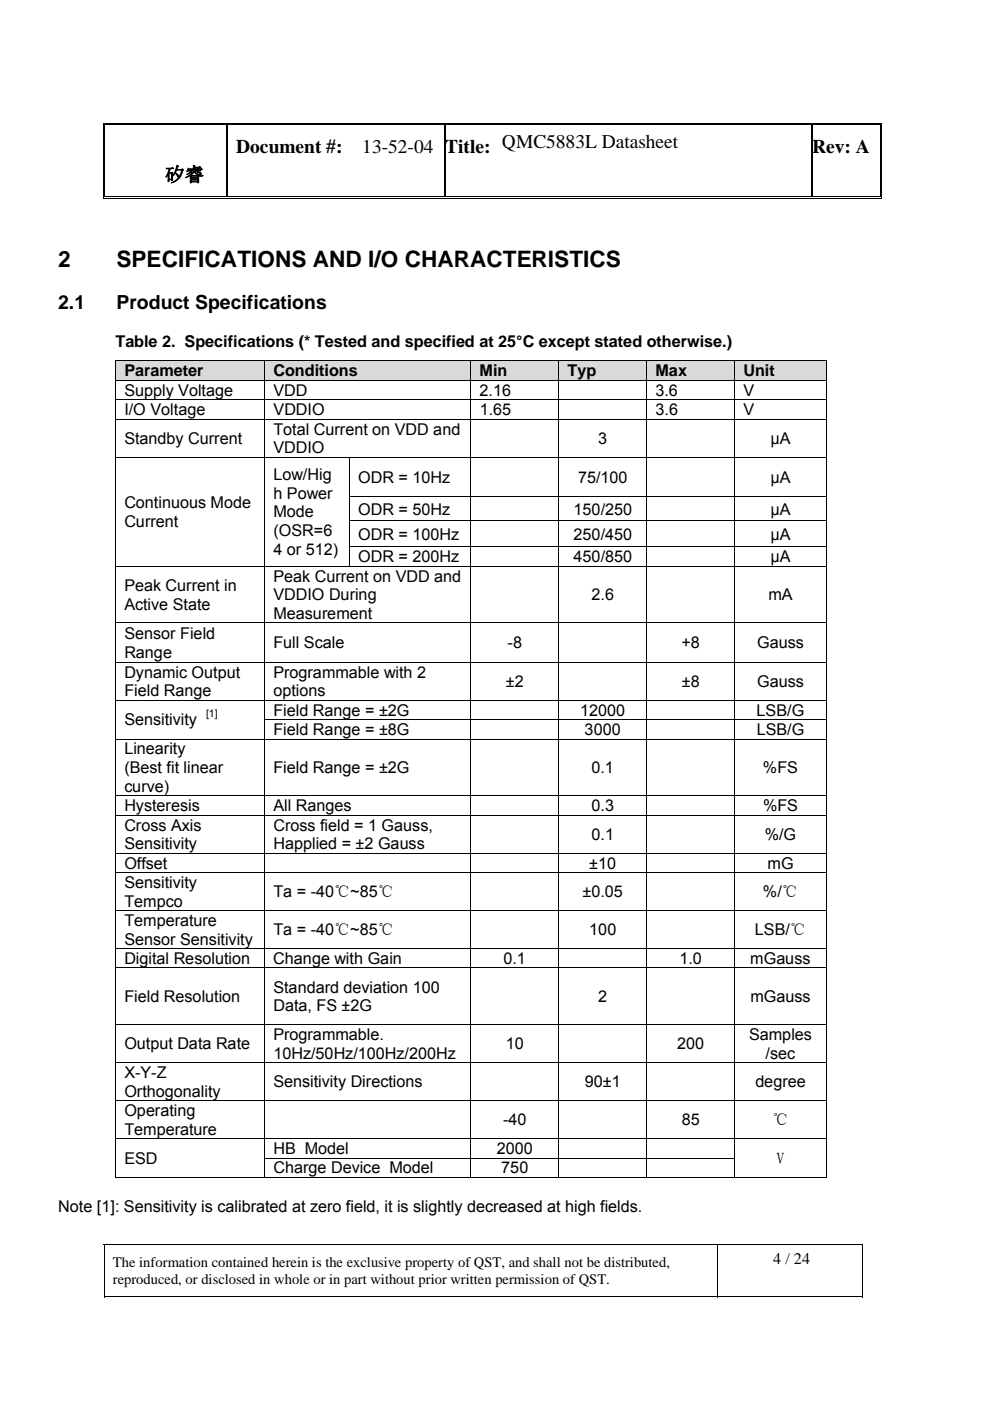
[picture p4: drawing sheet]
<svg xmlns="http://www.w3.org/2000/svg" width="210mm" height="297mm" viewBox="0 0 210 297" stroke-linecap="round" stroke-linejoin="round" font-family="sans-serif">
<defs><g id="words">
<g font-size="4.8">
<text x="12.4" y="56.6">2</text>
<text x="24.7" y="56.6">SPECIFICATIONS AND I/O CHARACTERISTICS</text>
</g>
<g font-size="4.1">
<text x="50.1" y="32.4">Document #:</text>
<text x="76.8" y="32.4">13-52-04</text>
<text x="94.4" y="32.4">Title:</text>
<text x="106.5" y="31.4">QMC5883L Datasheet</text>
<text x="172.3" y="32.4">Rev: A</text>
<text x="35" y="38.4">矽睿</text>
<text x="12.4" y="65.6">2.1</text>
<text x="24.7" y="65.6">Product Specifications</text>
</g>
<g font-size="3.4">
<text x="24.5" y="73.6">Table 2. Specifications (* Tested and specified at 25°C except stated otherwise.)</text>
<text x="26.4" y="79.8">Parameter</text>
<text x="26.4" y="83.9">Supply Voltage</text>
<text x="58" y="83.9">VDD</text>
<text x="58" y="79.8">Conditions</text>
<text x="101.7" y="83.9">2.16</text>
<text x="101.7" y="79.8">Min</text>
<text x="120.4" y="79.8">Typ</text>
<text x="139" y="83.9">3.6</text>
<text x="139" y="79.8">Max</text>
<text x="157.7" y="83.9">V</text>
<text x="157.7" y="79.8">Unit</text>
<text x="26.4" y="88">I/O Voltage</text>
<text x="58" y="88">VDDIO</text>
<text x="101.8" y="88">1.65</text>
<text x="139" y="88">3.6</text>
<text x="157.7" y="88">V</text>
<text x="26.4" y="94.1">Standby Current</text>
<text x="58" y="92.2">Total Current on VDD and</text>
<text x="126.9" y="94.1">3</text>
<text x="163.4" y="94.1">μA</text>
<text x="58" y="96.1">VDDIO</text>
<text x="58" y="101.8">Low/Hig</text>
<text x="26.4" y="107.8">Continuous Mode</text>
<text x="58" y="105.8">h Power</text>
<text x="76" y="102.4">ODR = 10Hz</text>
<text x="122.6" y="102.4">75/100</text>
<text x="163.4" y="102.4">μA</text>
<text x="26.4" y="111.7">Current</text>
<text x="58" y="109.7">Mode</text>
<text x="58" y="113.7">(OSR=6</text>
<text x="76" y="109.1">ODR = 50Hz</text>
<text x="121.7" y="109.1">150/250</text>
<text x="163.4" y="109.1">μA</text>
<text x="58" y="117.6">4 or 512)</text>
<text x="76" y="114.4">ODR = 100Hz</text>
<text x="76" y="119.2">ODR = 200Hz</text>
<text x="121.7" y="114.4">250/450</text>
<text x="121.7" y="119.2">450/850</text>
<text x="163.4" y="114.4">μA</text>
<text x="163.4" y="119.2">μA</text>
<text x="26.4" y="125.3">Peak Current in</text>
<text x="58" y="123.3">Peak Current on VDD and</text>
<text x="26.4" y="129.3">Active State</text>
<text x="58" y="127.3">VDDIO During</text>
<text x="58" y="131.2">Measurement</text>
<text x="125.5" y="127.3">2.6</text>
<text x="163" y="127.3">mA</text>
<text x="26.4" y="135.5">Sensor Field</text>
<text x="58" y="137.4">Full Scale</text>
<text x="107.7" y="137.4">-8</text>
<text x="144.5" y="137.4">+8</text>
<text x="160.6" y="137.4">Gauss</text>
<text x="26.4" y="139.4">Range</text>
<text x="26.4" y="143.7">Dynamic Output</text>
<text x="58" y="143.7">Programmable with 2</text>
<text x="26.4" y="147.6">Field Range</text>
<text x="58" y="147.6">options</text>
<text x="107.3" y="145.6">±2</text>
<text x="144.6" y="145.6">±8</text>
<text x="160.6" y="145.6">Gauss</text>
<text x="26.4" y="153.8">Sensitivity</text>
<text x="58" y="151.7">Field Range = ±2G</text>
<text x="58" y="155.9">Field Range = ±8G</text>
<text x="123.1" y="151.7">12000</text>
<text x="124" y="155.9">3000</text>
<text x="160.5" y="151.7">LSB/G</text>
<text x="160.5" y="155.9">LSB/G</text>
<text x="26.4" y="160">Linearity</text>
<text x="26.4" y="163.9">(Best fit linear</text>
<text x="26.4" y="167.9">curve)</text>
<text x="58" y="163.9">Field Range = ±2G</text>
<text x="125.4" y="163.9">0.1</text>
<text x="161.8" y="163.9">%FS</text>
<text x="26.4" y="172">Hysteresis</text>
<text x="58" y="172">All Ranges</text>
<text x="125.5" y="172">0.3</text>
<text x="161.8" y="172">%FS</text>
<text x="26.4" y="176.1">Cross Axis</text>
<text x="58" y="176.1">Cross field = 1 Gauss,</text>
<text x="125.5" y="178.1">0.1</text>
<text x="162.2" y="178.1">%/G</text>
<text x="26.4" y="180">Sensitivity</text>
<text x="26.4" y="184.1">Offset</text>
<text x="58" y="180">Happlied = ±2 Gauss</text>
<text x="125" y="184.1">±10</text>
<text x="162.8" y="184.1">mG</text>
<text x="26.4" y="188.3">Sensitivity</text>
<text x="58" y="190.2">Ta = -40℃~85℃</text>
<text x="123.6" y="190.2">±0.05</text>
<text x="161.8" y="190.2">%/℃</text>
<text x="26.4" y="192.2">Tempco</text>
<text x="26.4" y="196.3">Temperature</text>
<text x="26.4" y="200.3">Sensor Sensitivity</text>
<text x="58" y="198.3">Ta = -40℃~85℃</text>
<text x="125" y="198.3">100</text>
<text x="160.1" y="198.3">LSB/℃</text>
<text x="26.4" y="204.4">Digital Resolution</text>
<text x="58" y="204.4">Change with Gain</text>
<text x="106.8" y="204.4">0.1</text>
<text x="144.1" y="204.4">1.0</text>
<text x="159.1" y="204.4">mGauss</text>
<text x="26.4" y="212.4">Field Resolution</text>
<text x="58" y="210.5">Standard deviation 100</text>
<text x="58" y="214.4">Data, FS ±2G</text>
<text x="126.9" y="212.5">2</text>
<text x="159.2" y="212.5">mGauss</text>
<text x="58" y="220.5">Programmable.</text>
<text x="158.9" y="220.5">Samples</text>
<text x="26.4" y="222.5">Output Data Rate</text>
<text x="58" y="224.5">10Hz/50Hz/100Hz/200Hz</text>
<text x="107.3" y="222.5">10</text>
<text x="143.6" y="222.5">200</text>
<text x="162.4" y="224.5">/sec</text>
<text x="26.4" y="228.6">X-Y-Z</text>
<text x="26.4" y="232.5">Orthogonality</text>
<text x="58" y="230.5">Sensitivity Directions</text>
<text x="124" y="230.5">90±1</text>
<text x="160.2" y="230.5">degree</text>
<text x="26.4" y="236.6">Operating</text>
<text x="106.7" y="238.6">-40</text>
<text x="144.6" y="238.6">85</text>
<text x="163.8" y="238.6">℃</text>
<text x="26.4" y="240.6">Temperature</text>
<text x="58" y="244.7">HB Model</text>
<text x="105.4" y="244.7">2000</text>
<text x="26.4" y="246.7">ESD</text>
<text x="58" y="248.8">Charge Device Model</text>
<text x="106.3" y="248.8">750</text>
<text x="164.7" y="246.7">V</text>
<text x="12.4" y="256.9">Note [1]: Sensitivity is calibrated at zero field, it is slightly decreased at high fields.</text>
<text x="164" y="268">4 / 24</text>
</g>
<g font-size="3.1">
<text x="23.9" y="268.6">The information contained herein is the exclusive property of QST, and shall not be distributed,</text>
<text x="23.9" y="272.2">reproduced, or disclosed in whole or in part without prior written permission of QST.</text>
</g>
<text font-size="2.2" x="43.7" y="152.1">[1]</text>
</g></defs>
<g fill="#000">
<path d="M21.8 26.1h.2v.5h-.2zM21.8 26.1h.5v.1h-.5zM22.2 26.4h.1v.2h-.1zM22.2 26.4h.1v.1h-.1zM48.1 26.5l.3 .1zM48.1 26.1h.5v.1h-.5zM48.1 26.4h.5v.1h-.5zM75 26.1h.5v.1h-.5zM75 26.4h.5v.1h-.5zM94.3 26.5l.3 .1zM94.3 26.1h.5v.1h-.5zM94.3 26.4h.5v.1h-.5z"/>
<path d="M104.6 26.1h.5v.1h-.5zM104.6 26.4h.5v.1h-.5zM172.1 26.5l.3 .1zM172.1 26.1h.5v.1h-.5zM172.1 26.4h.5v.1h-.5zM186.6 26.1h.5v.1h-.5zM186.6 26.4h.2v.2h-.2zM186.6 26.4l.2 .1zM186.9 26.1h.2v.5h-.2zM21.8 42h.5v.2h-.5zM22.2 41.7h.1v.1h-.1zM48.1 41.7h.5v.1h-.5z"/>
<path d="M74.7 41.7h.5v.1h-.5zM94.3 41.7h.5v.1h-.5zM104.4 41.7h.5v.1h-.5zM172.1 41.7h.5v.1h-.5zM186.6 42h.5v.2h-.5zM186.6 41.7h.2v.1h-.2zM186.9 41.7h.2v.5h-.2zM22 263.8h.2v.1h-.2zM182.9 263.8h.1v.1h-.1zM182.9 274.9l.1 .1z"/>
</g>
<g fill="none" stroke="#000" stroke-width=".21">
<path d="M21.9 26.6v15.6M22.2 26.6v15.1M22.3 26.1h25.8M22.3 26.5h25.8M48.6 26.1h26.4M48.6 26.5h26.4M75.5 26.1h18.8M75.5 26.5h18.8M94.8 26.1h9.8M94.8 26.5h9.8M105.1 26.1h67M105.1 26.5h67"/>
<path d="M172.6 26.1h14M172.6 26.5h14M186.7 26.6v15.1M187 26.6v15.1M22.3 42.1h164.3M22.3 41.8h25.8M48.6 41.8h26.4M75.2 41.8h19.1M94.8 41.8h9.8M104.9 41.8h67.2M172.6 41.8h14M22 263.9h161"/>
<path d="M22 274.9h130M22.1 263.9v11.1M152.1 263.9v11.1M152.2 274.9h30.7M183 263.9v11.1"/>
</g>
<path d="M48.2 26.6v15.1" fill="none" stroke="#000" stroke-width=".23"/>
<path d="M94.4 26.6v15.1M172.3 26.6v15.1" fill="none" stroke="#000" stroke-width=".25"/>
<g fill="#d9d9d9">
<path d="M24.6 76.6h31.4v4h-31.4z"/>
<path d="M26.4 76.6h27.9v4h-27.9z"/>
<path d="M56.2 76.6h43.6v4h-43.6z"/>
<path d="M58 76.6h40v4h-40z"/>
<path d="M100 76.6h18.4v4h-18.4z"/>
<path d="M101.7 76.6h15v4h-15z"/>
<path d="M118.6 76.6h18.5v4h-18.5z"/>
<path d="M120.4 76.6h14.9v4h-14.9z"/>
<path d="M137.3 76.6h18.4v4h-18.4z"/>
<path d="M139 76.6h15v4h-15z"/>
<path d="M155.9 76.6h19.3v4h-19.3z"/>
<path d="M157.7 76.6h15.7v4h-15.7z"/>
</g>
<path d="M24.4 76.5h.2v.1h-.2zM175.2 76.5h.2v.1h-.2zM24.4 105.3h.2v.1h-.2zM24.4 110.4h.2v.1h-.2zM24.4 115.9h.2v.1h-.2zM56 105.3h.2v.1h-.2zM56 110.4h.2v.1h-.2zM56 115.9h.2v.1h-.2zM24.4 152.5h.2v.2h-.2zM24.4 245.4h.2v.2h-.2zM175.2 245.4h.2v.2h-.2zM175.2 249.6h.2v.1h-.2z" fill="#000"/>
<g fill="none" stroke="#000" stroke-width=".21">
<path d="M24.4 76.5h151M24.5 76.6v4M56.1 76.6v4M99.9 76.6v4M118.5 76.6v4M137.2 76.6v4M155.8 76.6v4M175.3 76.6v4M24.4 80.6h151M24.4 84.8h151M24.4 88.9h151M24.4 96.9h151"/>
<path d="M24.5 80.7v4M24.5 84.8v4M24.5 89v7.8M24.5 97v8.3M56.1 80.7v4M56.1 84.8v4M56.1 89v7.8M56.1 97v8.3M74.1 97v8.3M99.9 80.7v4M99.9 84.8v4M99.9 89v7.8"/>
<path d="M99.9 97v8.3M118.5 80.7v4M118.5 84.8v4M118.5 89v7.8M118.5 97v8.3M137.2 80.7v4M137.2 84.8v4M137.2 89v7.8M137.2 97v8.3M155.8 80.7v4M155.8 84.8v4M155.8 89v7.8"/>
<path d="M155.8 97v8.3M175.3 80.7v4M175.3 84.8v4M175.3 89v7.8M175.3 97v8.3M24.5 105.4v5M24.5 110.5v5.4M24.5 116v4M56.1 105.4v5M56.1 110.5v5.4M56.1 116v4M74 105.3h101.4"/>
<path d="M74 110.4h101.4M74 116h101.4M74.1 105.4v5M74.1 110.5v5.4M74.1 116v4M99.9 105.4v5M99.9 110.5v5.4M99.9 116v4M118.5 105.4v5M118.5 110.5v5.4M118.5 116v4M137.2 105.4v5"/>
<path d="M137.2 110.5v5.4M137.2 116v4M155.8 105.4v5M155.8 110.5v5.4M155.8 116v4M175.3 105.4v5M175.3 110.5v5.4M175.3 116v4M24.4 120.1h151M24.4 132.1h151M24.5 120.1v11.9M24.5 132.1v8.2"/>
<path d="M56.1 120.1v11.9M56.1 132.1v8.2M99.9 120.1v11.9M99.9 132.1v8.2M118.5 120.1v11.9M118.5 132.1v8.2M137.2 120.1v11.9M137.2 132.1v8.2M155.8 120.1v11.9M155.8 132.1v8.2M175.3 120.1v11.9M175.3 132.1v8.2"/>
<path d="M24.4 140.4h151M24.4 148.5h151M24.4 156.7h151M24.5 140.5v7.9M24.5 148.5v4M24.5 152.7v3.9M24.5 156.8v11.8M56 152.6h119.4M56.1 140.5v7.9M56.1 148.5v4M56.1 152.7v3.9M56.1 156.8v11.8"/>
<path d="M99.9 140.5v7.9M99.9 148.5v4M99.9 152.7v3.9M99.9 156.8v11.8M118.5 140.5v7.9M118.5 148.5v4M118.5 152.7v3.9M118.5 156.8v11.8M137.2 140.5v7.9M137.2 148.5v4M137.2 152.7v3.9M137.2 156.8v11.8"/>
<path d="M155.8 140.5v7.9M155.8 148.5v4M155.8 152.7v3.9M155.8 156.8v11.8M175.3 140.5v7.9M175.3 148.5v4M175.3 152.7v3.9M175.3 156.8v11.8M24.4 168.7h151M24.4 172.8h151M24.5 168.8v3.9M24.5 172.9v7.9"/>
<path d="M56.1 168.8v3.9M56.1 172.9v7.9M99.9 168.8v3.9M99.9 172.9v7.9M118.5 168.8v3.9M118.5 172.9v7.9M137.2 168.8v3.9M137.2 172.9v7.9M155.8 168.8v3.9M155.8 172.9v7.9M175.3 168.8v3.9M175.3 172.9v7.9"/>
<path d="M24.4 180.9h151M24.4 185h151M24.4 193h151M24.5 181v3.9M24.5 185.1v7.9M24.5 193.1v7.9M56.1 181v3.9M56.1 185.1v7.9M56.1 193.1v7.9M99.9 181v3.9M99.9 185.1v7.9M99.9 193.1v7.9"/>
<path d="M118.5 181v3.9M118.5 185.1v7.9M118.5 193.1v7.9M137.2 181v3.9M137.2 185.1v7.9M137.2 193.1v7.9M155.8 181v3.9M155.8 185.1v7.9M155.8 193.1v7.9M175.3 181v3.9M175.3 185.1v7.9M175.3 193.1v7.9"/>
<path d="M24.4 201.1h151M24.4 205.2h151M24.4 217.2h151M24.5 201.2v3.9M24.5 205.3v11.8M24.5 217.3v7.9M56.1 201.2v3.9M56.1 205.3v11.8M56.1 217.3v7.9M99.9 201.2v3.9M99.9 205.3v11.8M99.9 217.3v7.9"/>
<path d="M118.5 201.2v3.9M118.5 205.3v11.8M118.5 217.3v7.9M137.2 201.2v3.9M137.2 205.3v11.8M137.2 217.3v7.9M155.8 201.2v3.9M155.8 205.3v11.8M155.8 217.3v7.9M175.3 201.2v3.9M175.3 205.3v11.8M175.3 217.3v7.9"/>
<path d="M24.4 225.3h151M24.4 233.4h151M24.5 225.4v7.9M24.5 233.4v7.9M56.1 225.4v7.9M56.1 233.4v7.9M99.9 225.4v7.9M99.9 233.4v7.9M118.5 225.4v7.9M118.5 233.4v7.9M137.2 225.4v7.9M137.2 233.4v7.9"/>
<path d="M155.8 225.4v7.9M155.8 233.4v7.9M175.3 225.4v7.9M175.3 233.4v7.9M24.4 241.4h151M24.4 249.6h31.6M24.5 241.5v3.9M24.5 245.6v4.1M56 245.5h99.9M56.1 241.5v3.9M56.1 245.6v4.1M56.2 249.6h43.6"/>
<path d="M99.9 241.5v3.9M99.9 245.6v4.1M100 249.6h18.4M118.5 241.5v3.9M118.5 245.6v4.1M118.6 249.6h18.5M137.2 241.5v3.9M137.2 245.6v4.1M137.3 249.6h18.4M155.8 241.5v3.9M155.8 245.6v4.1M155.9 249.6h19.3"/>
<path d="M175.3 241.5v3.9M175.3 245.6v4.1"/>
</g>
<use href="#words"/>
</svg>
